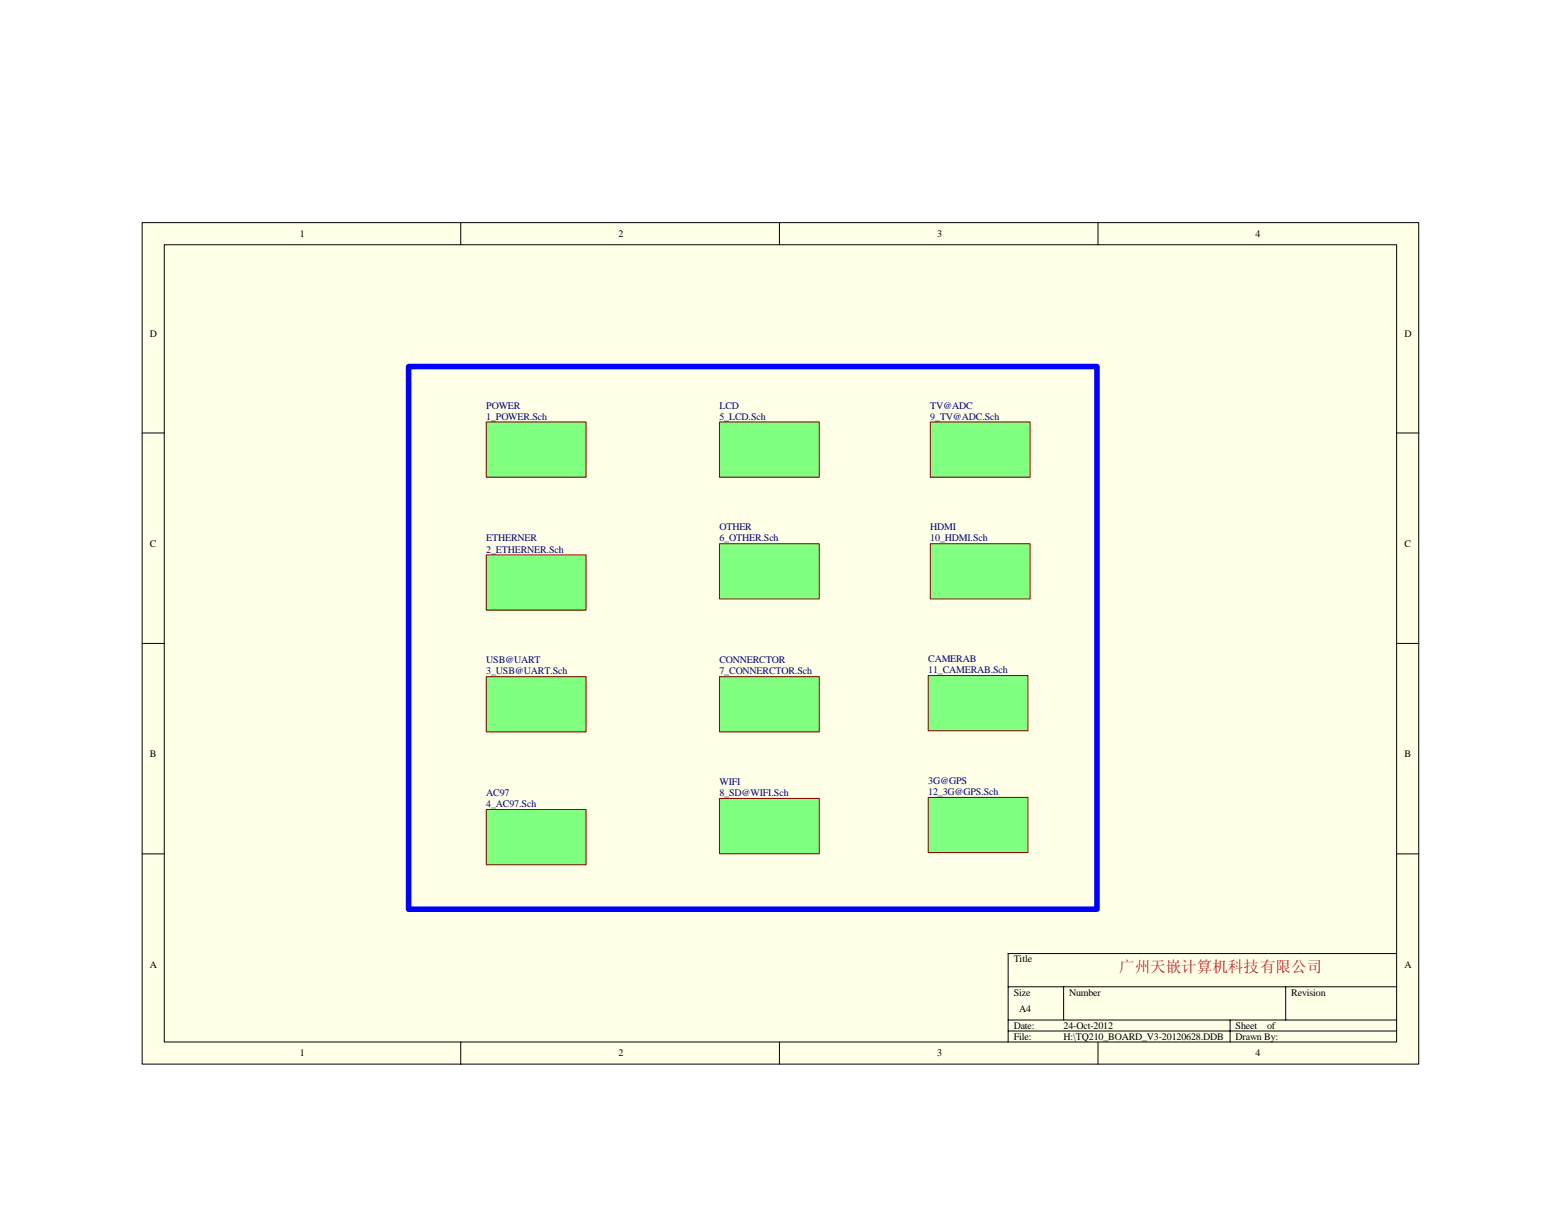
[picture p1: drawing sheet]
<svg xmlns="http://www.w3.org/2000/svg" width="279mm" height="216mm" viewBox="0 0 279 216" stroke-linecap="round" stroke-linejoin="round" font-family="sans-serif">
<defs><g id="words">
<text font-size="2.8" fill="#f00" x="200.3" y="174">广州天嵌计算机科技有限公司</text>
<g font-size="1.8">
<text x="53.7" y="42.4">1</text>
<text x="110.7" y="42.4">2</text>
<text x="167.7" y="42.4">3</text>
<text x="224.7" y="42.4">4</text>
<text x="26.8" y="60.3">D</text>
<text x="251.4" y="60.3">D</text>
<text x="26.8" y="97.9">C</text>
<text x="251.4" y="97.9">C</text>
<text x="26.8" y="135.6">B</text>
<text x="251.4" y="135.6">B</text>
<text x="26.8" y="173.2">A</text>
<text x="181.4" y="172.3">Title</text>
<text x="251.4" y="173.2">A</text>
<text x="181.4" y="178.2">Size</text>
<text x="191.4" y="178.2">Number</text>
<text x="231.1" y="178.2">Revision</text>
<text x="181.4" y="184.2">Date:</text>
<text x="182.4" y="181.2">A4</text>
<text x="190.4" y="184.2">24-Oct-2012</text>
<text x="221.2" y="184.2">Sheet</text>
<text x="226.8" y="184.2">of</text>
<text x="53.7" y="189.1">1</text>
<text x="110.7" y="189.1">2</text>
<text x="167.7" y="189.1">3</text>
<text x="181.4" y="186.1">File:</text>
<text x="190.4" y="186.1">H:\TQ210_BOARD_V3-20120628.DDB</text>
<text x="221.2" y="186.1">Drawn By:</text>
<text x="224.7" y="189.1">4</text>
</g>
<g font-size="1.8" fill="#000080">
<text x="87" y="73.1">POWER</text>
<text x="87" y="75.1">1_POWER.Sch</text>
<text x="128.8" y="73.1">LCD</text>
<text x="128.8" y="75.1">5_LCD.Sch</text>
<text x="166.5" y="73.1">TV@ADC</text>
<text x="166.5" y="75.1">9_TV@ADC.Sch</text>
<text x="128.8" y="95">OTHER</text>
<text x="166.5" y="95">HDMI</text>
<text x="87" y="96.9">ETHERNER</text>
<text x="87" y="98.9">2_ETHERNER.Sch</text>
<text x="128.8" y="96.9">6_OTHER.Sch</text>
<text x="166.5" y="96.9">10_HDMI.Sch</text>
<text x="87" y="118.7">USB@UART</text>
<text x="128.8" y="118.7">CONNERCTOR</text>
<text x="166.1" y="118.5">CAMERAB</text>
<text x="87" y="120.7">3_USB@UART.Sch</text>
<text x="128.8" y="120.7">7_CONNERCTOR.Sch</text>
<text x="166.1" y="120.5">11_CAMERAB.Sch</text>
<text x="87" y="142.5">AC97</text>
<text x="128.8" y="140.5">WIFI</text>
<text x="128.8" y="142.5">8_SD@WIFI.Sch</text>
<text x="166.1" y="140.4">3G@GPS</text>
<text x="166.1" y="142.3">12_3G@GPS.Sch</text>
<text x="87" y="144.5">4_AC97.Sch</text>
</g>
</g></defs>
<path d="M25.4 39.9h228.5v150.6h-228.5z" fill="#ffffe8"/>
<g fill="none" stroke="#000" stroke-width=".18">
<path d="M25.4 39.9h228.5v150.6h-228.5zM82.5 39.9v3.9M139.5 39.9v3.9M196.5 39.9v3.9M29.4 43.8h220.6v142.7h-220.6zM25.4 77.5h4M250 77.5h4M25.4 115.2h4M250 115.2h4M25.4 152.9h4M250 152.9h4M180.4 176.7h69.6"/>
<path d="M190.4 176.7v5.9M230.1 176.7v5.9M250 170.7h-69.6v15.9M82.5 186.6v3.9M139.5 186.6v3.9M180.4 182.6h69.6M180.4 184.6h69.6M196.5 186.6v3.9M220.2 182.6v4"/>
</g>
<path d="M87.1 75.6h17.8v9.8h-17.8z" fill="#80ff80"/>
<path d="M87 75.5h17.9v9.9h-17.9z" fill="none" stroke="#800000" stroke-width=".18"/>
<path d="M87.1 99.4h17.8v9.8h-17.8z" fill="#80ff80"/>
<path d="M87 99.3h17.9v9.9h-17.9z" fill="none" stroke="#800000" stroke-width=".18"/>
<path d="M87.1 121.2h17.8v9.8h-17.8z" fill="#80ff80"/>
<path d="M87 121.1h17.9v9.9h-17.9z" fill="none" stroke="#800000" stroke-width=".18"/>
<path d="M87.1 144.9h17.8v9.9h-17.8z" fill="#80ff80"/>
<path d="M87 144.9h17.9v9.9h-17.9z" fill="none" stroke="#800000" stroke-width=".18"/>
<path d="M128.8 97.4h17.8v9.8h-17.8z" fill="#80ff80"/>
<path d="M128.8 97.3h17.8v9.9h-17.8z" fill="none" stroke="#800000" stroke-width=".18"/>
<path d="M128.8 121.2h17.8v9.8h-17.8z" fill="#80ff80"/>
<path d="M128.8 121.1h17.8v9.9h-17.8z" fill="none" stroke="#800000" stroke-width=".18"/>
<path d="M128.8 75.6h17.8v9.8h-17.8z" fill="#80ff80"/>
<path d="M128.8 75.5h17.8v9.9h-17.8z" fill="none" stroke="#800000" stroke-width=".18"/>
<path d="M128.8 143h17.8v9.8h-17.8z" fill="#80ff80"/>
<path d="M128.8 142.9h17.8v9.9h-17.8z" fill="none" stroke="#800000" stroke-width=".18"/>
<path d="M166.5 75.6h17.9v9.8h-17.9z" fill="#80ff80"/>
<path d="M166.5 75.5h17.9v9.9h-17.9z" fill="none" stroke="#800000" stroke-width=".18"/>
<path d="M166.5 97.4h17.9v9.8h-17.9z" fill="#80ff80"/>
<path d="M166.5 97.3h17.9v9.9h-17.9z" fill="none" stroke="#800000" stroke-width=".18"/>
<path d="M166.2 121h17.8v9.8h-17.8z" fill="#80ff80"/>
<path d="M166.1 120.9h17.9v9.9h-17.9z" fill="none" stroke="#800000" stroke-width=".18"/>
<path d="M166.2 142.8h17.8v9.8h-17.8z" fill="#80ff80"/>
<path d="M166.1 142.7h17.9v9.9h-17.9z" fill="none" stroke="#800000" stroke-width=".18"/>
<path d="M73.1 65.6h123.2v97.2h-123.2z" fill="none" stroke="#00f" stroke-width=".99"/>
<use href="#words"/>
</svg>
